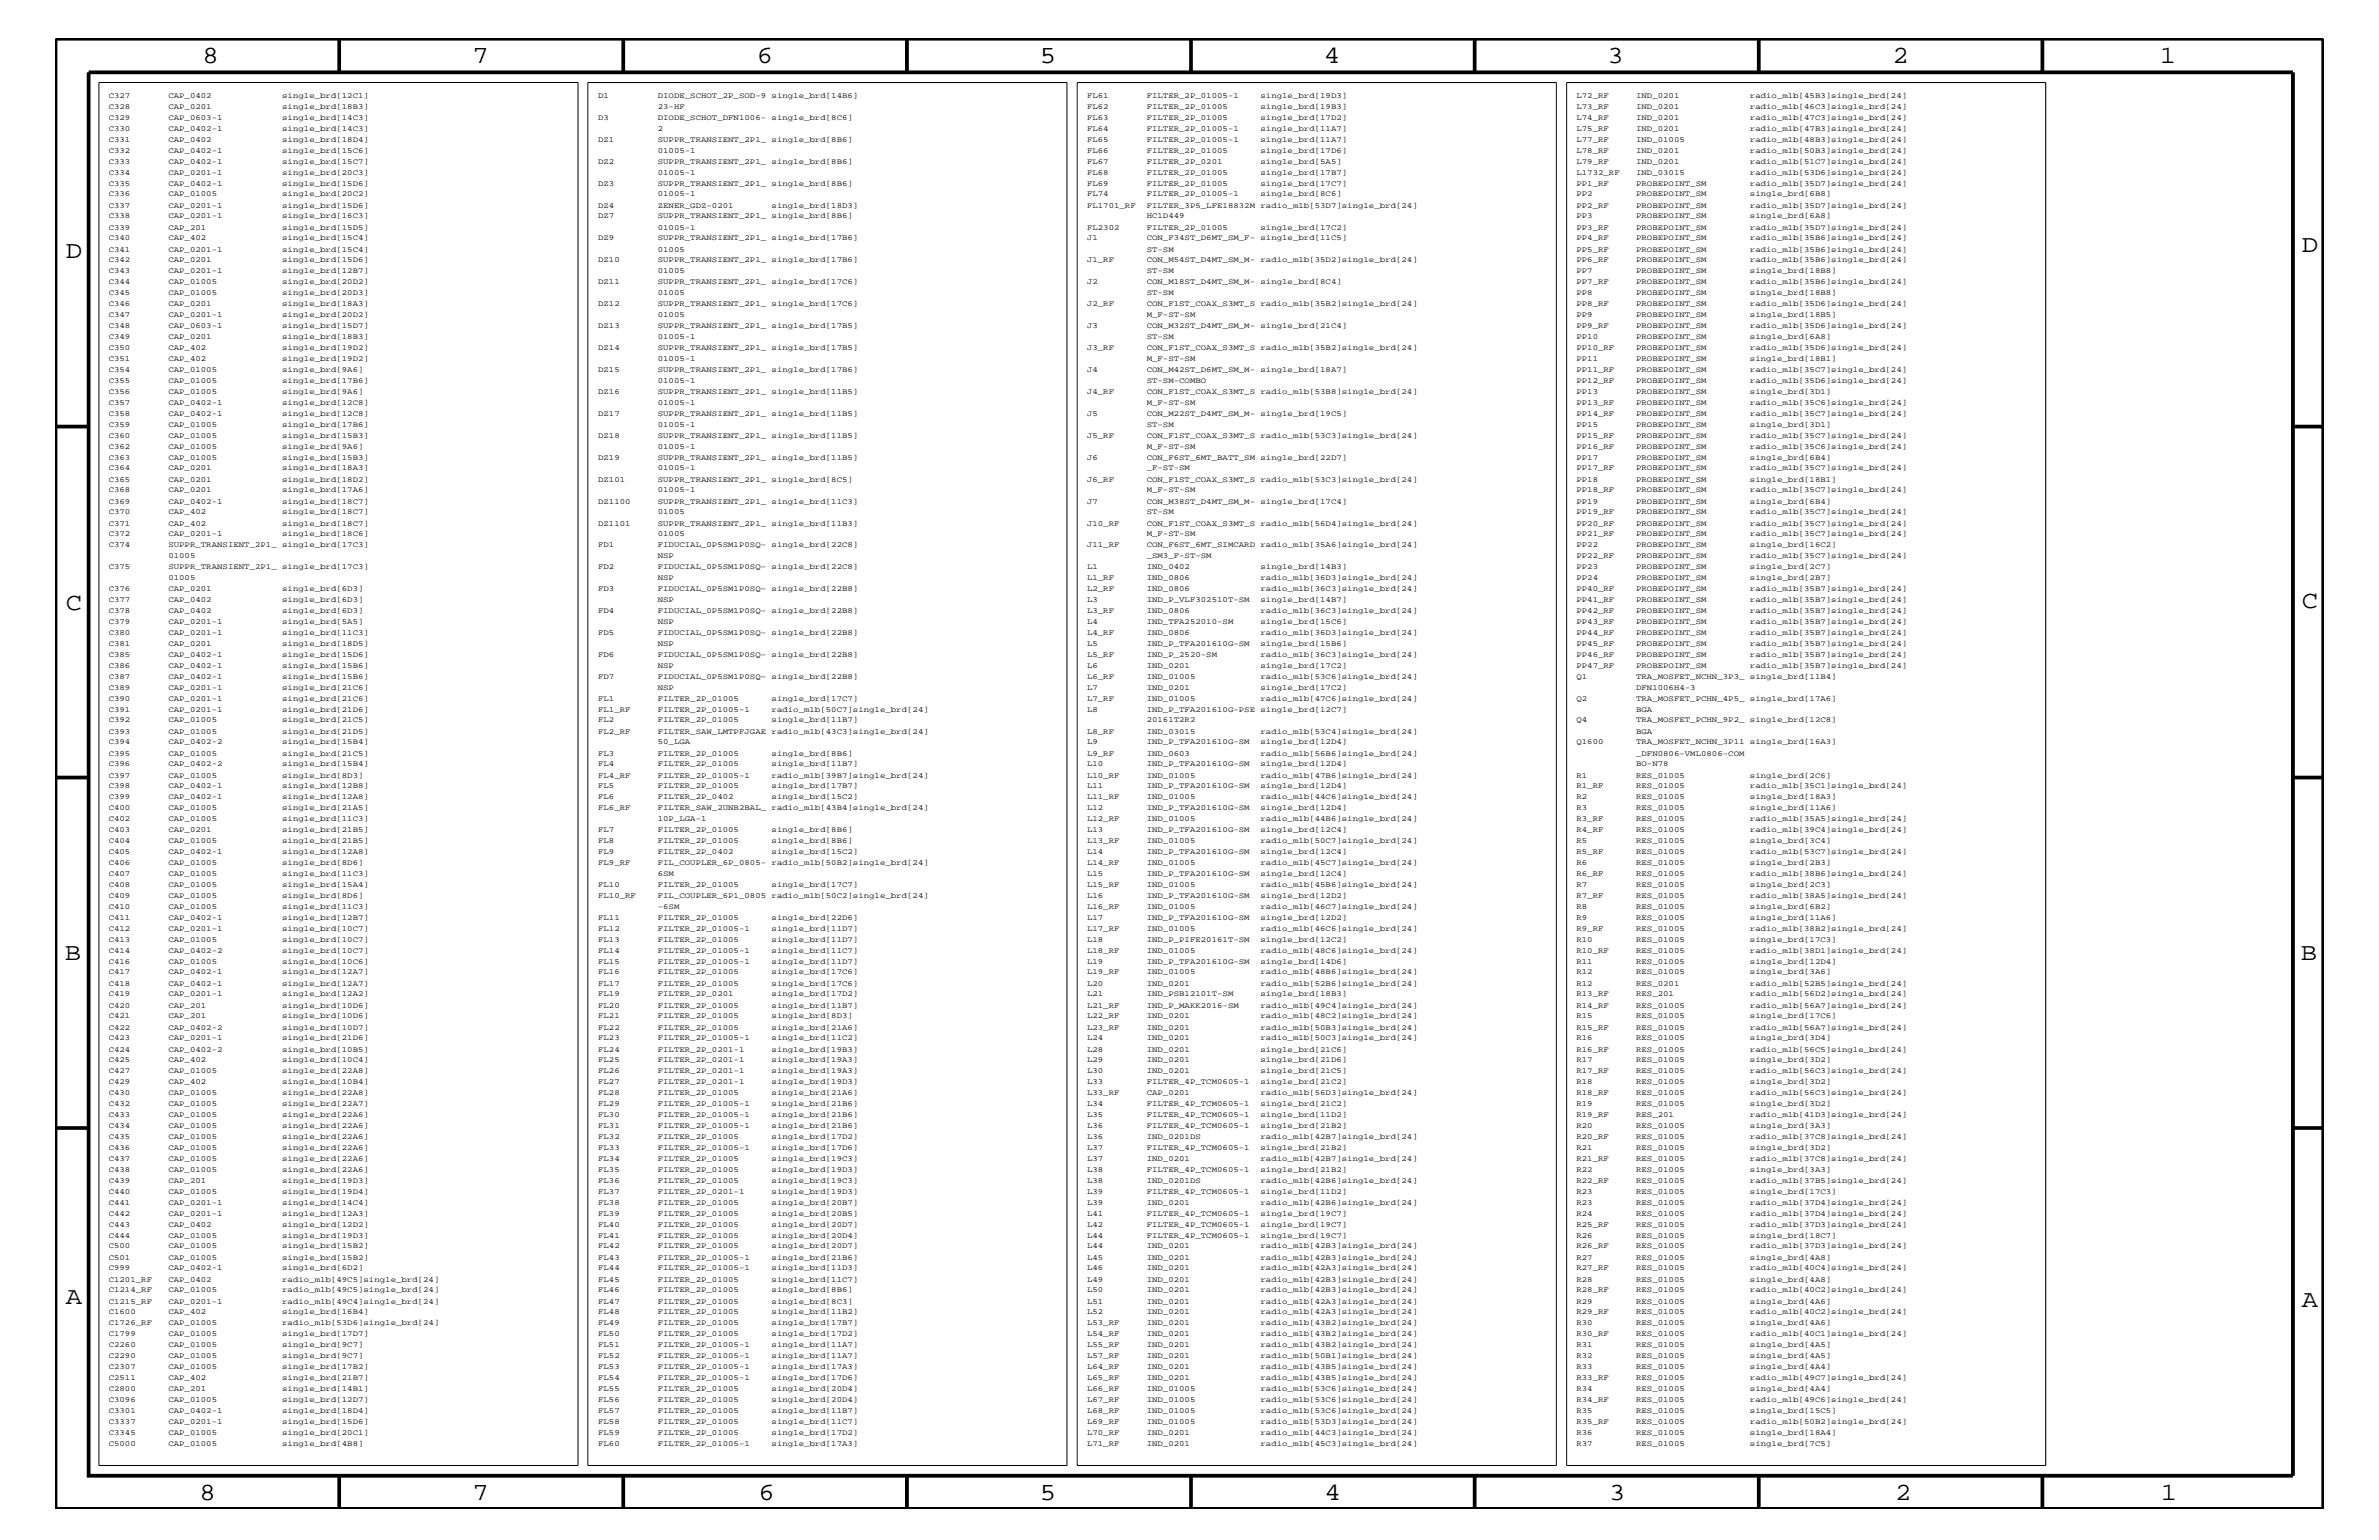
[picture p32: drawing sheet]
<svg xmlns="http://www.w3.org/2000/svg" width="432mm" height="279mm" viewBox="0 0 432 279" stroke-linecap="round" stroke-linejoin="round" font-family="sans-serif">
<defs><g id="words">
<g font-size="4.5">
<text x="36.7" y="11.4">8</text>
<text x="85.8" y="11.4">7</text>
<text x="137.3" y="11.4">6</text>
<text x="188.7" y="11.4">5</text>
<text x="240.3" y="11.4">4</text>
<text x="291.8" y="11.4">3</text>
<text x="343.5" y="11.4">2</text>
<text x="392" y="11.4">1</text>
<text x="11.9" y="46.7">D</text>
<text x="417.8" y="45.6">D</text>
<text x="11.9" y="110.6">C</text>
<text x="417.8" y="110.3">C</text>
<text x="11.8" y="174.3">B</text>
<text x="417.6" y="174.2">B</text>
<text x="11.9" y="236.7">A</text>
<text x="417.8" y="237.1">A</text>
<text x="36.2" y="272.1">8</text>
<text x="85.8" y="272.1">7</text>
<text x="137.7" y="272.1">6</text>
<text x="188.7" y="272.1">5</text>
<text x="240.4" y="272.1">4</text>
<text x="292" y="272.1">3</text>
<text x="344" y="272.1">2</text>
<text x="392.2" y="272.1">1</text>
</g>
<g font-size="1.4">
<text x="19.7" y="17.8">C327</text>
<text x="30.6" y="17.8">CAP_0402</text>
<text x="51.2" y="17.8">single_brd[12C1]</text>
<text x="108.6" y="17.8">D1</text>
<text x="119.4" y="17.8">DIODE_SCHOT_2P_SOD-9 single_brd[14B6]</text>
<text x="197.3" y="17.8">FL61</text>
<text x="208.1" y="17.8">FILTER_2P_01005-1</text>
<text x="228.8" y="17.8">single_brd[19D3]</text>
<text x="286.1" y="17.8">L72_RF</text>
<text x="297" y="17.8">IND_0201</text>
<text x="317.6" y="17.8">radio_mlb[45B3]single_brd[24]</text>
<text x="19.7" y="23.7">C330</text>
<text x="19.7" y="21.8">C329</text>
<text x="19.7" y="19.7">C328</text>
<text x="30.6" y="23.7">CAP_0402-1</text>
<text x="30.6" y="21.8">CAP_0603-1</text>
<text x="30.6" y="19.7">CAP_0201</text>
<text x="51.2" y="23.7">single_brd[14C3]</text>
<text x="51.2" y="21.8">single_brd[14C3]</text>
<text x="51.2" y="19.7">single_brd[18B3]</text>
<text x="108.6" y="21.8">D3</text>
<text x="119.4" y="23.7">2</text>
<text x="119.4" y="21.8">DIODE_SCHOT_DFN1006- single_brd[8C6]</text>
<text x="119.4" y="19.7">23-HF</text>
<text x="197.3" y="23.7">FL64</text>
<text x="197.3" y="21.8">FL63</text>
<text x="197.3" y="19.7">FL62</text>
<text x="208.1" y="23.7">FILTER_2P_01005-1</text>
<text x="208.1" y="21.8">FILTER_2P_01005</text>
<text x="208.1" y="19.7">FILTER_2P_01005</text>
<text x="228.8" y="23.7">single_brd[11A7]</text>
<text x="228.8" y="21.8">single_brd[17D2]</text>
<text x="228.8" y="19.7">single_brd[19B3]</text>
<text x="286.1" y="23.7">L75_RF</text>
<text x="286.1" y="21.8">L74_RF</text>
<text x="286.1" y="19.7">L73_RF</text>
<text x="297" y="23.7">IND_0201</text>
<text x="297" y="21.8">IND_0201</text>
<text x="297" y="19.7">IND_0201</text>
<text x="317.6" y="23.7">radio_mlb[47B3]single_brd[24]</text>
<text x="317.6" y="21.8">radio_mlb[47C3]single_brd[24]</text>
<text x="317.6" y="19.7">radio_mlb[46C3]single_brd[24]</text>
<text x="19.7" y="29.7">C333</text>
<text x="19.7" y="27.7">C332</text>
<text x="19.7" y="25.7">C331</text>
<text x="30.6" y="29.7">CAP_0402-1</text>
<text x="30.6" y="27.7">CAP_0402-1</text>
<text x="30.6" y="25.7">CAP_0402</text>
<text x="51.2" y="29.7">single_brd[15C7]</text>
<text x="51.2" y="27.7">single_brd[15C6]</text>
<text x="51.2" y="25.7">single_brd[18D4]</text>
<text x="108.6" y="29.7">DZ2</text>
<text x="108.6" y="25.7">DZ1</text>
<text x="119.4" y="29.7">SUPPR_TRANSIENT_2P1_ single_brd[8B6]</text>
<text x="119.4" y="27.7">01005-1</text>
<text x="119.4" y="25.7">SUPPR_TRANSIENT_2P1_ single_brd[8B6]</text>
<text x="197.3" y="29.7">FL67</text>
<text x="197.3" y="27.7">FL66</text>
<text x="197.3" y="25.7">FL65</text>
<text x="208.1" y="29.7">FILTER_2P_0201</text>
<text x="208.1" y="27.7">FILTER_2P_01005</text>
<text x="208.1" y="25.7">FILTER_2P_01005-1</text>
<text x="228.8" y="29.7">single_brd[5A5]</text>
<text x="228.8" y="27.7">single_brd[17D6]</text>
<text x="228.8" y="25.7">single_brd[11A7]</text>
<text x="286.1" y="29.7">L79_RF</text>
<text x="286.1" y="27.7">L78_RF</text>
<text x="286.1" y="25.7">L77_RF</text>
<text x="297" y="29.7">IND_0201</text>
<text x="297" y="27.7">IND_0201</text>
<text x="297" y="25.7">IND_01005</text>
<text x="317.6" y="29.7">radio_mlb[51C7]single_brd[24]</text>
<text x="317.6" y="27.7">radio_mlb[50B3]single_brd[24]</text>
<text x="317.6" y="25.7">radio_mlb[48B3]single_brd[24]</text>
<text x="19.7" y="35.6">C336</text>
<text x="19.7" y="33.7">C335</text>
<text x="19.7" y="31.7">C334</text>
<text x="30.6" y="35.6">CAP_01005</text>
<text x="30.6" y="33.7">CAP_0402-1</text>
<text x="30.6" y="31.7">CAP_0201-1</text>
<text x="51.2" y="35.6">single_brd[20C2]</text>
<text x="51.2" y="33.7">single_brd[15D6]</text>
<text x="51.2" y="31.7">single_brd[20C3]</text>
<text x="108.6" y="33.7">DZ3</text>
<text x="119.4" y="35.6">01005-1</text>
<text x="119.4" y="33.7">SUPPR_TRANSIENT_2P1_ single_brd[8B6]</text>
<text x="119.4" y="31.7">01005-1</text>
<text x="197.3" y="35.6">FL74</text>
<text x="197.3" y="33.7">FL69</text>
<text x="197.3" y="31.7">FL68</text>
<text x="208.1" y="35.6">FILTER_2P_01005-1</text>
<text x="208.1" y="33.7">FILTER_2P_01005</text>
<text x="208.1" y="31.7">FILTER_2P_01005</text>
<text x="228.8" y="35.6">single_brd[8C6]</text>
<text x="228.8" y="33.7">single_brd[17C7]</text>
<text x="228.8" y="31.7">single_brd[17B7]</text>
<text x="286.1" y="35.6">PP2</text>
<text x="286.1" y="33.7">PP1_RF</text>
<text x="286.1" y="31.7">L1732_RF</text>
<text x="297" y="35.6">PROBEPOINT_SM</text>
<text x="297" y="33.7">PROBEPOINT_SM</text>
<text x="297" y="31.7">IND_03015</text>
<text x="317.6" y="35.6">single_brd[6B8]</text>
<text x="317.6" y="33.7">radio_mlb[35D7]single_brd[24]</text>
<text x="317.6" y="31.7">radio_mlb[53D6]single_brd[24]</text>
<text x="19.7" y="41.7">C339</text>
<text x="19.7" y="39.6">C338</text>
<text x="19.7" y="37.7">C337</text>
<text x="30.6" y="41.7">CAP_201</text>
<text x="30.6" y="39.6">CAP_0201-1</text>
<text x="30.6" y="37.7">CAP_0201-1</text>
<text x="51.2" y="41.7">single_brd[15D5]</text>
<text x="51.2" y="39.6">single_brd[16C3]</text>
<text x="51.2" y="37.7">single_brd[15D6]</text>
<text x="108.6" y="39.6">DZ7</text>
<text x="108.6" y="37.7">DZ4</text>
<text x="119.4" y="41.7">01005-1</text>
<text x="119.4" y="39.6">SUPPR_TRANSIENT_2P1_ single_brd[8B6]</text>
<text x="119.4" y="37.7">ZENER_GDZ-0201</text>
<text x="140.1" y="37.7">single_brd[18D3]</text>
<text x="197.3" y="41.7">FL2302</text>
<text x="197.3" y="37.7">FL1701_RF</text>
<text x="208.1" y="41.7">FILTER_2P_01005</text>
<text x="208.1" y="39.6">HC1D449</text>
<text x="208.1" y="37.7">FILTER_3P5_LFE18832M radio_mlb[53D7]single_brd[24]</text>
<text x="228.8" y="41.7">single_brd[17C2]</text>
<text x="286.1" y="41.7">PP3_RF</text>
<text x="286.1" y="39.6">PP3</text>
<text x="286.1" y="37.7">PP2_RF</text>
<text x="297" y="41.7">PROBEPOINT_SM</text>
<text x="297" y="39.6">PROBEPOINT_SM</text>
<text x="297" y="37.7">PROBEPOINT_SM</text>
<text x="317.6" y="41.7">radio_mlb[35D7]single_brd[24]</text>
<text x="317.6" y="39.6">single_brd[6A8]</text>
<text x="317.6" y="37.7">radio_mlb[35D7]single_brd[24]</text>
<text x="19.7" y="47.6">C342</text>
<text x="19.7" y="45.6">C341</text>
<text x="19.7" y="43.6">C340</text>
<text x="30.6" y="47.6">CAP_0201</text>
<text x="30.6" y="45.6">CAP_0201-1</text>
<text x="30.6" y="43.6">CAP_402</text>
<text x="51.2" y="47.6">single_brd[15D6]</text>
<text x="51.2" y="45.6">single_brd[15C4]</text>
<text x="51.2" y="43.6">single_brd[15C4]</text>
<text x="108.6" y="47.6">DZ10</text>
<text x="108.6" y="43.6">DZ9</text>
<text x="119.4" y="47.6">SUPPR_TRANSIENT_2P1_ single_brd[17B6]</text>
<text x="119.4" y="45.6">01005</text>
<text x="119.4" y="43.6">SUPPR_TRANSIENT_2P1_ single_brd[17B6]</text>
<text x="197.3" y="47.6">J1_RF</text>
<text x="197.3" y="43.6">J1</text>
<text x="208.1" y="47.6">CON_M54ST_D4MT_SM_M- radio_mlb[35D2]single_brd[24]</text>
<text x="208.1" y="45.6">ST-SM</text>
<text x="208.1" y="43.6">CON_F34ST_D6MT_SM_F- single_brd[11C5]</text>
<text x="286.1" y="47.6">PP6_RF</text>
<text x="286.1" y="45.6">PP5_RF</text>
<text x="286.1" y="43.6">PP4_RF</text>
<text x="297" y="47.6">PROBEPOINT_SM</text>
<text x="297" y="45.6">PROBEPOINT_SM</text>
<text x="297" y="43.6">PROBEPOINT_SM</text>
<text x="317.6" y="47.6">radio_mlb[35B6]single_brd[24]</text>
<text x="317.6" y="45.6">radio_mlb[35B6]single_brd[24]</text>
<text x="317.6" y="43.6">radio_mlb[35B6]single_brd[24]</text>
<text x="19.7" y="53.5">C345</text>
<text x="19.7" y="51.6">C344</text>
<text x="19.7" y="49.5">C343</text>
<text x="30.6" y="53.5">CAP_01005</text>
<text x="30.6" y="51.6">CAP_01005</text>
<text x="30.6" y="49.5">CAP_0201-1</text>
<text x="51.2" y="53.5">single_brd[20D3]</text>
<text x="51.2" y="51.6">single_brd[20D2]</text>
<text x="51.2" y="49.5">single_brd[12B7]</text>
<text x="108.6" y="51.6">DZ11</text>
<text x="119.4" y="53.5">01005</text>
<text x="119.4" y="51.6">SUPPR_TRANSIENT_2P1_ single_brd[17C6]</text>
<text x="119.4" y="49.5">01005</text>
<text x="197.3" y="51.6">J2</text>
<text x="208.1" y="53.5">ST-SM</text>
<text x="208.1" y="51.6">CON_M18ST_D4MT_SM_M- single_brd[8C4]</text>
<text x="208.1" y="49.5">ST-SM</text>
<text x="286.1" y="53.5">PP8</text>
<text x="286.1" y="51.6">PP7_RF</text>
<text x="286.1" y="49.5">PP7</text>
<text x="297" y="53.5">PROBEPOINT_SM</text>
<text x="297" y="51.6">PROBEPOINT_SM</text>
<text x="297" y="49.5">PROBEPOINT_SM</text>
<text x="317.6" y="53.5">single_brd[18B8]</text>
<text x="317.6" y="51.6">radio_mlb[35B6]single_brd[24]</text>
<text x="317.6" y="49.5">single_brd[18B8]</text>
<text x="19.7" y="59.5">C348</text>
<text x="19.7" y="57.5">C347</text>
<text x="19.7" y="55.5">C346</text>
<text x="30.6" y="59.5">CAP_0603-1</text>
<text x="30.6" y="57.5">CAP_0201-1</text>
<text x="30.6" y="55.5">CAP_0201</text>
<text x="51.2" y="59.5">single_brd[15D7]</text>
<text x="51.2" y="57.5">single_brd[20D2]</text>
<text x="51.2" y="55.5">single_brd[18A3]</text>
<text x="108.6" y="59.5">DZ13</text>
<text x="108.6" y="55.5">DZ12</text>
<text x="119.4" y="59.5">SUPPR_TRANSIENT_2P1_ single_brd[17B5]</text>
<text x="119.4" y="57.5">01005</text>
<text x="119.4" y="55.5">SUPPR_TRANSIENT_2P1_ single_brd[17C6]</text>
<text x="197.3" y="59.5">J3</text>
<text x="197.3" y="55.5">J2_RF</text>
<text x="208.1" y="59.5">CON_M32ST_D4MT_SM_M- single_brd[21C4]</text>
<text x="208.1" y="57.5">M_F-ST-SM</text>
<text x="208.1" y="55.5">CON_F1ST_COAX_S3MT_S radio_mlb[35B2]single_brd[24]</text>
<text x="286.1" y="59.5">PP9_RF</text>
<text x="286.1" y="57.5">PP9</text>
<text x="286.1" y="55.5">PP8_RF</text>
<text x="297" y="59.5">PROBEPOINT_SM</text>
<text x="297" y="57.5">PROBEPOINT_SM</text>
<text x="297" y="55.5">PROBEPOINT_SM</text>
<text x="317.6" y="59.5">radio_mlb[35D6]single_brd[24]</text>
<text x="317.6" y="57.5">single_brd[18B5]</text>
<text x="317.6" y="55.5">radio_mlb[35D6]single_brd[24]</text>
<text x="19.7" y="65.5">C351</text>
<text x="19.7" y="63.5">C350</text>
<text x="19.7" y="61.5">C349</text>
<text x="30.6" y="65.5">CAP_402</text>
<text x="30.6" y="63.5">CAP_402</text>
<text x="30.6" y="61.5">CAP_0201</text>
<text x="51.2" y="65.5">single_brd[19D2]</text>
<text x="51.2" y="63.5">single_brd[19D2]</text>
<text x="51.2" y="61.5">single_brd[18B3]</text>
<text x="108.6" y="63.5">DZ14</text>
<text x="119.4" y="65.5">01005-1</text>
<text x="119.4" y="63.5">SUPPR_TRANSIENT_2P1_ single_brd[17B5]</text>
<text x="119.4" y="61.5">01005-1</text>
<text x="197.3" y="63.5">J3_RF</text>
<text x="208.1" y="65.5">M_F-ST-SM</text>
<text x="208.1" y="63.5">CON_F1ST_COAX_S3MT_S radio_mlb[35B2]single_brd[24]</text>
<text x="208.1" y="61.5">ST-SM</text>
<text x="286.1" y="65.5">PP11</text>
<text x="286.1" y="63.5">PP10_RF</text>
<text x="286.1" y="61.5">PP10</text>
<text x="297" y="65.5">PROBEPOINT_SM</text>
<text x="297" y="63.5">PROBEPOINT_SM</text>
<text x="297" y="61.5">PROBEPOINT_SM</text>
<text x="317.6" y="65.5">single_brd[18B1]</text>
<text x="317.6" y="63.5">radio_mlb[35D6]single_brd[24]</text>
<text x="317.6" y="61.5">single_brd[6A8]</text>
<text x="19.7" y="71.5">C356</text>
<text x="19.7" y="69.4">C355</text>
<text x="19.7" y="67.5">C354</text>
<text x="30.6" y="71.5">CAP_01005</text>
<text x="30.6" y="69.4">CAP_01005</text>
<text x="30.6" y="67.5">CAP_01005</text>
<text x="51.2" y="71.5">single_brd[9A6]</text>
<text x="51.2" y="69.4">single_brd[17B6]</text>
<text x="51.2" y="67.5">single_brd[9A6]</text>
<text x="108.6" y="71.5">DZ16</text>
<text x="108.6" y="67.5">DZ15</text>
<text x="119.4" y="71.5">SUPPR_TRANSIENT_2P1_ single_brd[11B5]</text>
<text x="119.4" y="69.4">01005-1</text>
<text x="119.4" y="67.5">SUPPR_TRANSIENT_2P1_ single_brd[17B6]</text>
<text x="197.3" y="71.5">J4_RF</text>
<text x="197.3" y="67.5">J4</text>
<text x="208.1" y="71.5">CON_F1ST_COAX_S3MT_S radio_mlb[53B8]single_brd[24]</text>
<text x="208.1" y="69.4">ST-SM-COMBO</text>
<text x="208.1" y="67.5">CON_M42ST_D6MT_SM_M- single_brd[18A7]</text>
<text x="286.1" y="71.5">PP13</text>
<text x="286.1" y="69.4">PP12_RF</text>
<text x="286.1" y="67.5">PP11_RF</text>
<text x="297" y="71.5">PROBEPOINT_SM</text>
<text x="297" y="69.4">PROBEPOINT_SM</text>
<text x="297" y="67.5">PROBEPOINT_SM</text>
<text x="317.6" y="71.5">single_brd[3D1]</text>
<text x="317.6" y="69.4">radio_mlb[35D6]single_brd[24]</text>
<text x="317.6" y="67.5">radio_mlb[35C7]single_brd[24]</text>
<text x="19.7" y="77.4">C359</text>
<text x="19.7" y="75.4">C358</text>
<text x="19.7" y="73.4">C357</text>
<text x="30.6" y="77.4">CAP_01005</text>
<text x="30.6" y="75.4">CAP_0402-1</text>
<text x="30.6" y="73.4">CAP_0402-1</text>
<text x="51.2" y="77.4">single_brd[17B6]</text>
<text x="51.2" y="75.4">single_brd[12C8]</text>
<text x="51.2" y="73.4">single_brd[12C8]</text>
<text x="108.6" y="75.4">DZ17</text>
<text x="119.4" y="77.4">01005-1</text>
<text x="119.4" y="75.4">SUPPR_TRANSIENT_2P1_ single_brd[11B5]</text>
<text x="119.4" y="73.4">01005-1</text>
<text x="197.3" y="75.4">J5</text>
<text x="208.1" y="77.4">ST-SM</text>
<text x="208.1" y="75.4">CON_M22ST_D4MT_SM_M- single_brd[19C5]</text>
<text x="208.1" y="73.4">M_F-ST-SM</text>
<text x="286.1" y="77.4">PP15</text>
<text x="286.1" y="75.4">PP14_RF</text>
<text x="286.1" y="73.4">PP13_RF</text>
<text x="297" y="77.4">PROBEPOINT_SM</text>
<text x="297" y="75.4">PROBEPOINT_SM</text>
<text x="297" y="73.4">PROBEPOINT_SM</text>
<text x="317.6" y="77.4">single_brd[3D1]</text>
<text x="317.6" y="75.4">radio_mlb[35C7]single_brd[24]</text>
<text x="317.6" y="73.4">radio_mlb[35C6]single_brd[24]</text>
<text x="19.7" y="83.4">C363</text>
<text x="19.7" y="81.4">C362</text>
<text x="19.7" y="79.4">C360</text>
<text x="30.6" y="83.4">CAP_01005</text>
<text x="30.6" y="81.4">CAP_01005</text>
<text x="30.6" y="79.4">CAP_01005</text>
<text x="51.2" y="83.4">single_brd[15B3]</text>
<text x="51.2" y="81.4">single_brd[9A6]</text>
<text x="51.2" y="79.4">single_brd[15B3]</text>
<text x="108.6" y="83.4">DZ19</text>
<text x="108.6" y="79.4">DZ18</text>
<text x="119.4" y="83.4">SUPPR_TRANSIENT_2P1_ single_brd[11B5]</text>
<text x="119.4" y="81.4">01005-1</text>
<text x="119.4" y="79.4">SUPPR_TRANSIENT_2P1_ single_brd[11B5]</text>
<text x="197.3" y="83.4">J6</text>
<text x="197.3" y="79.4">J5_RF</text>
<text x="208.1" y="83.4">CON_F6ST_6MT_BATT_SM single_brd[22D7]</text>
<text x="208.1" y="81.4">M_F-ST-SM</text>
<text x="208.1" y="79.4">CON_F1ST_COAX_S3MT_S radio_mlb[53C3]single_brd[24]</text>
<text x="286.1" y="83.4">PP17</text>
<text x="286.1" y="81.4">PP16_RF</text>
<text x="286.1" y="79.4">PP15_RF</text>
<text x="297" y="83.4">PROBEPOINT_SM</text>
<text x="297" y="81.4">PROBEPOINT_SM</text>
<text x="297" y="79.4">PROBEPOINT_SM</text>
<text x="317.6" y="83.4">single_brd[6B4]</text>
<text x="317.6" y="81.4">radio_mlb[35C6]single_brd[24]</text>
<text x="317.6" y="79.4">radio_mlb[35C7]single_brd[24]</text>
<text x="19.7" y="89.3">C368</text>
<text x="19.7" y="87.4">C365</text>
<text x="19.7" y="85.4">C364</text>
<text x="30.6" y="89.3">CAP_0201</text>
<text x="30.6" y="87.4">CAP_0201</text>
<text x="30.6" y="85.4">CAP_0201</text>
<text x="51.2" y="89.3">single_brd[17A6]</text>
<text x="51.2" y="87.4">single_brd[18D2]</text>
<text x="51.2" y="85.4">single_brd[18A3]</text>
<text x="108.6" y="87.4">DZ101</text>
<text x="119.4" y="89.3">01005-1</text>
<text x="119.4" y="87.4">SUPPR_TRANSIENT_2P1_ single_brd[8C5]</text>
<text x="119.4" y="85.4">01005-1</text>
<text x="197.3" y="87.4">J6_RF</text>
<text x="208.1" y="89.3">M_F-ST-SM</text>
<text x="208.1" y="87.4">CON_F1ST_COAX_S3MT_S radio_mlb[53C3]single_brd[24]</text>
<text x="208.1" y="85.4">_F-ST-SM</text>
<text x="286.1" y="89.3">PP18_RF</text>
<text x="286.1" y="87.4">PP18</text>
<text x="286.1" y="85.4">PP17_RF</text>
<text x="297" y="89.3">PROBEPOINT_SM</text>
<text x="297" y="87.4">PROBEPOINT_SM</text>
<text x="297" y="85.4">PROBEPOINT_SM</text>
<text x="317.6" y="89.3">radio_mlb[35C7]single_brd[24]</text>
<text x="317.6" y="87.4">single_brd[18B1]</text>
<text x="317.6" y="85.4">radio_mlb[35C7]single_brd[24]</text>
<text x="19.7" y="95.3">C371</text>
<text x="19.7" y="93.3">C370</text>
<text x="19.7" y="91.4">C369</text>
<text x="30.6" y="95.3">CAP_402</text>
<text x="30.6" y="93.3">CAP_402</text>
<text x="30.6" y="91.4">CAP_0402-1</text>
<text x="51.2" y="95.3">single_brd[18C7]</text>
<text x="51.2" y="93.3">single_brd[18C7]</text>
<text x="51.2" y="91.4">single_brd[18C7]</text>
<text x="108.6" y="95.3">DZ1101</text>
<text x="108.6" y="91.4">DZ1100</text>
<text x="119.4" y="95.3">SUPPR_TRANSIENT_2P1_ single_brd[11B3]</text>
<text x="119.4" y="93.3">01005</text>
<text x="119.4" y="91.4">SUPPR_TRANSIENT_2P1_ single_brd[11C3]</text>
<text x="197.3" y="95.3">J10_RF</text>
<text x="197.3" y="91.4">J7</text>
<text x="208.1" y="95.3">CON_F1ST_COAX_S3MT_S radio_mlb[56D4]single_brd[24]</text>
<text x="208.1" y="93.3">ST-SM</text>
<text x="208.1" y="91.4">CON_M38ST_D4MT_SM_M- single_brd[17C4]</text>
<text x="286.1" y="95.3">PP20_RF</text>
<text x="286.1" y="93.3">PP19_RF</text>
<text x="286.1" y="91.4">PP19</text>
<text x="297" y="95.3">PROBEPOINT_SM</text>
<text x="297" y="93.3">PROBEPOINT_SM</text>
<text x="297" y="91.4">PROBEPOINT_SM</text>
<text x="317.6" y="95.3">radio_mlb[35C7]single_brd[24]</text>
<text x="317.6" y="93.3">radio_mlb[35C7]single_brd[24]</text>
<text x="317.6" y="91.4">single_brd[6B4]</text>
<text x="19.7" y="99.3">C374</text>
<text x="19.7" y="97.3">C372</text>
<text x="30.6" y="101.3">01005</text>
<text x="30.6" y="99.3">SUPPR_TRANSIENT_2P1_ single_brd[17C3]</text>
<text x="30.6" y="97.3">CAP_0201-1</text>
<text x="51.2" y="97.3">single_brd[18C6]</text>
<text x="108.6" y="99.3">FD1</text>
<text x="119.4" y="101.3">NSP</text>
<text x="119.4" y="99.3">FIDUCIAL_0P5SM1P0SQ- single_brd[22C8]</text>
<text x="119.4" y="97.3">01005</text>
<text x="197.3" y="99.3">J11_RF</text>
<text x="208.1" y="101.3">_SM3_F-ST-SM</text>
<text x="208.1" y="99.3">CON_F6ST_6MT_SIMCARD radio_mlb[35A6]single_brd[24]</text>
<text x="208.1" y="97.3">M_F-ST-SM</text>
<text x="286.1" y="101.3">PP22_RF</text>
<text x="286.1" y="99.3">PP22</text>
<text x="286.1" y="97.3">PP21_RF</text>
<text x="297" y="101.3">PROBEPOINT_SM</text>
<text x="297" y="99.3">PROBEPOINT_SM</text>
<text x="297" y="97.3">PROBEPOINT_SM</text>
<text x="317.6" y="101.3">radio_mlb[35C7]single_brd[24]</text>
<text x="317.6" y="99.3">single_brd[16C2]</text>
<text x="317.6" y="97.3">radio_mlb[35C7]single_brd[24]</text>
<text x="19.7" y="107.2">C376</text>
<text x="19.7" y="103.3">C375</text>
<text x="30.6" y="107.2">CAP_0201</text>
<text x="30.6" y="105.3">01005</text>
<text x="30.6" y="103.3">SUPPR_TRANSIENT_2P1_ single_brd[17C3]</text>
<text x="51.2" y="107.2">single_brd[6D3]</text>
<text x="108.6" y="107.2">FD3</text>
<text x="108.6" y="103.3">FD2</text>
<text x="119.4" y="107.2">FIDUCIAL_0P5SM1P0SQ- single_brd[22B8]</text>
<text x="119.4" y="105.3">NSP</text>
<text x="119.4" y="103.3">FIDUCIAL_0P5SM1P0SQ- single_brd[22C8]</text>
<text x="197.3" y="107.2">L2_RF</text>
<text x="197.3" y="105.3">L1_RF</text>
<text x="197.3" y="103.3">L1</text>
<text x="208.1" y="107.2">IND_0806</text>
<text x="208.1" y="105.3">IND_0806</text>
<text x="208.1" y="103.3">IND_0402</text>
<text x="228.8" y="107.2">radio_mlb[36C3]single_brd[24]</text>
<text x="228.8" y="105.3">radio_mlb[36D3]single_brd[24]</text>
<text x="228.8" y="103.3">single_brd[14B3]</text>
<text x="286.1" y="107.2">PP40_RF</text>
<text x="286.1" y="105.3">PP24</text>
<text x="286.1" y="103.3">PP23</text>
<text x="297" y="107.2">PROBEPOINT_SM</text>
<text x="297" y="105.3">PROBEPOINT_SM</text>
<text x="297" y="103.3">PROBEPOINT_SM</text>
<text x="317.6" y="107.2">radio_mlb[35B7]single_brd[24]</text>
<text x="317.6" y="105.3">single_brd[2B7]</text>
<text x="317.6" y="103.3">single_brd[2C7]</text>
<text x="19.7" y="113.2">C379</text>
<text x="19.7" y="111.2">C378</text>
<text x="19.7" y="109.2">C377</text>
<text x="30.6" y="113.2">CAP_0201-1</text>
<text x="30.6" y="111.2">CAP_0402</text>
<text x="30.6" y="109.2">CAP_0402</text>
<text x="51.2" y="113.2">single_brd[5A5]</text>
<text x="51.2" y="111.2">single_brd[6D3]</text>
<text x="51.2" y="109.2">single_brd[6D3]</text>
<text x="108.6" y="111.2">FD4</text>
<text x="119.4" y="113.2">NSP</text>
<text x="119.4" y="111.2">FIDUCIAL_0P5SM1P0SQ- single_brd[22B8]</text>
<text x="119.4" y="109.2">NSP</text>
<text x="197.3" y="113.2">L4</text>
<text x="197.3" y="111.2">L3_RF</text>
<text x="197.3" y="109.2">L3</text>
<text x="208.1" y="113.2">IND_TFA252010-SM</text>
<text x="208.1" y="111.2">IND_0806</text>
<text x="208.1" y="109.2">IND_P_VLF302510T-SM</text>
<text x="228.8" y="113.2">single_brd[15C6]</text>
<text x="228.8" y="111.2">radio_mlb[36C3]single_brd[24]</text>
<text x="228.8" y="109.2">single_brd[14B7]</text>
<text x="286.1" y="113.2">PP43_RF</text>
<text x="286.1" y="111.2">PP42_RF</text>
<text x="286.1" y="109.2">PP41_RF</text>
<text x="297" y="113.2">PROBEPOINT_SM</text>
<text x="297" y="111.2">PROBEPOINT_SM</text>
<text x="297" y="109.2">PROBEPOINT_SM</text>
<text x="317.6" y="113.2">radio_mlb[35B7]single_brd[24]</text>
<text x="317.6" y="111.2">radio_mlb[35B7]single_brd[24]</text>
<text x="317.6" y="109.2">radio_mlb[35B7]single_brd[24]</text>
<text x="19.7" y="119.1">C385</text>
<text x="19.7" y="117.2">C381</text>
<text x="19.7" y="115.2">C380</text>
<text x="30.6" y="119.1">CAP_0402-1</text>
<text x="30.6" y="117.2">CAP_0201</text>
<text x="30.6" y="115.2">CAP_0201-1</text>
<text x="51.2" y="119.1">single_brd[15D6]</text>
<text x="51.2" y="117.2">single_brd[18D5]</text>
<text x="51.2" y="115.2">single_brd[11C3]</text>
<text x="108.6" y="119.1">FD6</text>
<text x="108.6" y="115.2">FD5</text>
<text x="119.4" y="119.1">FIDUCIAL_0P5SM1P0SQ- single_brd[22B8]</text>
<text x="119.4" y="117.2">NSP</text>
<text x="119.4" y="115.2">FIDUCIAL_0P5SM1P0SQ- single_brd[22B8]</text>
<text x="197.3" y="119.1">L5_RF</text>
<text x="197.3" y="117.2">L5</text>
<text x="197.3" y="115.2">L4_RF</text>
<text x="208.1" y="119.1">IND_P_2520-SM</text>
<text x="208.1" y="117.2">IND_P_TFA201610G-SM</text>
<text x="208.1" y="115.2">IND_0806</text>
<text x="228.8" y="119.1">radio_mlb[36C3]single_brd[24]</text>
<text x="228.8" y="117.2">single_brd[15B6]</text>
<text x="228.8" y="115.2">radio_mlb[36D3]single_brd[24]</text>
<text x="286.1" y="119.1">PP46_RF</text>
<text x="286.1" y="117.2">PP45_RF</text>
<text x="286.1" y="115.2">PP44_RF</text>
<text x="297" y="119.1">PROBEPOINT_SM</text>
<text x="297" y="117.2">PROBEPOINT_SM</text>
<text x="297" y="115.2">PROBEPOINT_SM</text>
<text x="317.6" y="119.1">radio_mlb[35B7]single_brd[24]</text>
<text x="317.6" y="117.2">radio_mlb[35B7]single_brd[24]</text>
<text x="317.6" y="115.2">radio_mlb[35B7]single_brd[24]</text>
<text x="19.7" y="125.1">C389</text>
<text x="19.7" y="123.1">C387</text>
<text x="19.7" y="121.2">C386</text>
<text x="30.6" y="125.1">CAP_0201-1</text>
<text x="30.6" y="123.1">CAP_0402-1</text>
<text x="30.6" y="121.2">CAP_0402-1</text>
<text x="51.2" y="125.1">single_brd[21C6]</text>
<text x="51.2" y="123.1">single_brd[15B6]</text>
<text x="51.2" y="121.2">single_brd[15B6]</text>
<text x="108.6" y="123.1">FD7</text>
<text x="119.4" y="125.1">NSP</text>
<text x="119.4" y="123.1">FIDUCIAL_0P5SM1P0SQ- single_brd[22B8]</text>
<text x="119.4" y="121.2">NSP</text>
<text x="197.3" y="125.1">L7</text>
<text x="197.3" y="123.1">L6_RF</text>
<text x="197.3" y="121.2">L6</text>
<text x="208.1" y="125.1">IND_0201</text>
<text x="208.1" y="123.1">IND_01005</text>
<text x="208.1" y="121.2">IND_0201</text>
<text x="228.8" y="125.1">single_brd[17C2]</text>
<text x="228.8" y="123.1">radio_mlb[53C6]single_brd[24]</text>
<text x="228.8" y="121.2">single_brd[17C2]</text>
<text x="286.1" y="123.1">Q1</text>
<text x="286.1" y="121.2">PP47_RF</text>
<text x="297" y="125.1">DFN1006H4-3</text>
<text x="297" y="123.1">TRA_MOSFET_NCHN_3P3_ single_brd[11B4]</text>
<text x="297" y="121.2">PROBEPOINT_SM</text>
<text x="317.6" y="121.2">radio_mlb[35B7]single_brd[24]</text>
<text x="19.7" y="131.1">C392</text>
<text x="19.7" y="129.1">C391</text>
<text x="19.7" y="127.1">C390</text>
<text x="30.6" y="131.1">CAP_01005</text>
<text x="30.6" y="129.1">CAP_0201-1</text>
<text x="30.6" y="127.1">CAP_0201-1</text>
<text x="51.2" y="131.1">single_brd[21C5]</text>
<text x="51.2" y="129.1">single_brd[21D6]</text>
<text x="51.2" y="127.1">single_brd[21C6]</text>
<text x="108.6" y="131.1">FL2</text>
<text x="108.6" y="129.1">FL1_RF</text>
<text x="108.6" y="127.1">FL1</text>
<text x="119.4" y="131.1">FILTER_2P_01005</text>
<text x="119.4" y="129.1">FILTER_2P_01005-1</text>
<text x="119.4" y="127.1">FILTER_2P_01005</text>
<text x="140.1" y="131.1">single_brd[11B7]</text>
<text x="140.1" y="129.1">radio_mlb[50C7]single_brd[24]</text>
<text x="140.1" y="127.1">single_brd[17C7]</text>
<text x="197.3" y="129.1">L8</text>
<text x="197.3" y="127.1">L7_RF</text>
<text x="208.1" y="131.1">20161T2R2</text>
<text x="208.1" y="129.1">IND_P_TFA201610G-PSE single_brd[12C7]</text>
<text x="208.1" y="127.1">IND_01005</text>
<text x="228.8" y="127.1">radio_mlb[47C6]single_brd[24]</text>
<text x="286.1" y="131.1">Q4</text>
<text x="286.1" y="127.1">Q2</text>
<text x="297" y="131.1">TRA_MOSFET_PCHN_9P2_ single_brd[12C8]</text>
<text x="297" y="129.1">BGA</text>
<text x="297" y="127.1">TRA_MOSFET_PCHN_4P5_ single_brd[17A6]</text>
<text x="19.7" y="137.1">C395</text>
<text x="19.7" y="135.1">C394</text>
<text x="19.7" y="133.1">C393</text>
<text x="30.6" y="137.1">CAP_01005</text>
<text x="30.6" y="135.1">CAP_0402-2</text>
<text x="30.6" y="133.1">CAP_01005</text>
<text x="51.2" y="137.1">single_brd[21C5]</text>
<text x="51.2" y="135.1">single_brd[15B4]</text>
<text x="51.2" y="133.1">single_brd[21D5]</text>
<text x="108.6" y="137.1">FL3</text>
<text x="108.6" y="133.1">FL2_RF</text>
<text x="119.4" y="137.1">FILTER_2P_01005</text>
<text x="119.4" y="135.1">50_LGA</text>
<text x="119.4" y="133.1">FILTER_SAW_LMTPFJGAE radio_mlb[43C3]single_brd[24]</text>
<text x="140.1" y="137.1">single_brd[8B6]</text>
<text x="197.3" y="137.1">L9_RF</text>
<text x="197.3" y="135.1">L9</text>
<text x="197.3" y="133.1">L8_RF</text>
<text x="208.1" y="137.1">IND_0603</text>
<text x="208.1" y="135.1">IND_P_TFA201610G-SM</text>
<text x="208.1" y="133.1">IND_03015</text>
<text x="228.8" y="137.1">radio_mlb[56B6]single_brd[24]</text>
<text x="228.8" y="135.1">single_brd[12D4]</text>
<text x="228.8" y="133.1">radio_mlb[53C4]single_brd[24]</text>
<text x="286.1" y="135.1">Q1600</text>
<text x="297" y="137.1">_DFN0806-VML0806-COM</text>
<text x="297" y="135.1">TRA_MOSFET_NCHN_3P11 single_brd[16A3]</text>
<text x="297" y="133.1">BGA</text>
<text x="19.7" y="143">C398</text>
<text x="19.7" y="141.1">C397</text>
<text x="19.7" y="139">C396</text>
<text x="30.6" y="143">CAP_0402-1</text>
<text x="30.6" y="141.1">CAP_01005</text>
<text x="30.6" y="139">CAP_0402-2</text>
<text x="51.2" y="143">single_brd[12B8]</text>
<text x="51.2" y="141.1">single_brd[8D3]</text>
<text x="51.2" y="139">single_brd[15B4]</text>
<text x="108.6" y="143">FL5</text>
<text x="108.6" y="141.1">FL4_RF</text>
<text x="108.6" y="139">FL4</text>
<text x="119.4" y="143">FILTER_2P_01005</text>
<text x="119.4" y="141.1">FILTER_2P_01005-1</text>
<text x="119.4" y="139">FILTER_2P_01005</text>
<text x="140.1" y="143">single_brd[17B7]</text>
<text x="140.1" y="141.1">radio_mlb[39B7]single_brd[24]</text>
<text x="140.1" y="139">single_brd[11B7]</text>
<text x="197.3" y="143">L11</text>
<text x="197.3" y="141.1">L10_RF</text>
<text x="197.3" y="139">L10</text>
<text x="208.1" y="143">IND_P_TFA201610G-SM</text>
<text x="208.1" y="141.1">IND_01005</text>
<text x="208.1" y="139">IND_P_TFA201610G-SM</text>
<text x="228.8" y="143">single_brd[12D4]</text>
<text x="228.8" y="141.1">radio_mlb[47B6]single_brd[24]</text>
<text x="228.8" y="139">single_brd[12D4]</text>
<text x="286.1" y="143">R1_RF</text>
<text x="286.1" y="141.1">R1</text>
<text x="297" y="143">RES_01005</text>
<text x="297" y="141.1">RES_01005</text>
<text x="297" y="139">BO-N78</text>
<text x="317.6" y="143">radio_mlb[35C1]single_brd[24]</text>
<text x="317.6" y="141.1">single_brd[2C6]</text>
<text x="19.7" y="149">C402</text>
<text x="19.7" y="147">C400</text>
<text x="19.7" y="145">C399</text>
<text x="30.6" y="149">CAP_01005</text>
<text x="30.6" y="147">CAP_01005</text>
<text x="30.6" y="145">CAP_0402-1</text>
<text x="51.2" y="149">single_brd[11C3]</text>
<text x="51.2" y="147">single_brd[21A5]</text>
<text x="51.2" y="145">single_brd[12A8]</text>
<text x="108.6" y="147">FL6_RF</text>
<text x="108.6" y="145">FL6</text>
<text x="119.4" y="149">10P_LGA-1</text>
<text x="119.4" y="147">FILTER_SAW_2UNB2BAL_ radio_mlb[43B4]single_brd[24]</text>
<text x="119.4" y="145">FILTER_2P_0402</text>
<text x="140.1" y="145">single_brd[15C2]</text>
<text x="197.3" y="149">L12_RF</text>
<text x="197.3" y="147">L12</text>
<text x="197.3" y="145">L11_RF</text>
<text x="208.1" y="149">IND_01005</text>
<text x="208.1" y="147">IND_P_TFA201610G-SM</text>
<text x="208.1" y="145">IND_01005</text>
<text x="228.8" y="149">radio_mlb[44B6]single_brd[24]</text>
<text x="228.8" y="147">single_brd[12D4]</text>
<text x="228.8" y="145">radio_mlb[44C6]single_brd[24]</text>
<text x="286.1" y="149">R3_RF</text>
<text x="286.1" y="147">R3</text>
<text x="286.1" y="145">R2</text>
<text x="297" y="149">RES_01005</text>
<text x="297" y="147">RES_01005</text>
<text x="297" y="145">RES_01005</text>
<text x="317.6" y="149">radio_mlb[35A5]single_brd[24]</text>
<text x="317.6" y="147">single_brd[11A6]</text>
<text x="317.6" y="145">single_brd[18A3]</text>
<text x="19.7" y="155">C405</text>
<text x="19.7" y="153">C404</text>
<text x="19.7" y="151">C403</text>
<text x="30.6" y="155">CAP_0402-1</text>
<text x="30.6" y="153">CAP_01005</text>
<text x="30.6" y="151">CAP_0201</text>
<text x="51.2" y="155">single_brd[12A8]</text>
<text x="51.2" y="153">single_brd[21B5]</text>
<text x="51.2" y="151">single_brd[21B5]</text>
<text x="108.6" y="155">FL9</text>
<text x="108.6" y="153">FL8</text>
<text x="108.6" y="151">FL7</text>
<text x="119.4" y="155">FILTER_2P_0402</text>
<text x="119.4" y="153">FILTER_2P_01005</text>
<text x="119.4" y="151">FILTER_2P_01005</text>
<text x="140.1" y="155">single_brd[15C2]</text>
<text x="140.1" y="153">single_brd[8B6]</text>
<text x="140.1" y="151">single_brd[8B6]</text>
<text x="197.3" y="155">L14</text>
<text x="197.3" y="153">L13_RF</text>
<text x="197.3" y="151">L13</text>
<text x="208.1" y="155">IND_P_TFA201610G-SM</text>
<text x="208.1" y="153">IND_01005</text>
<text x="208.1" y="151">IND_P_TFA201610G-SM</text>
<text x="228.8" y="155">single_brd[12C4]</text>
<text x="228.8" y="153">radio_mlb[50C7]single_brd[24]</text>
<text x="228.8" y="151">single_brd[12C4]</text>
<text x="286.1" y="155">R5_RF</text>
<text x="286.1" y="153">R5</text>
<text x="286.1" y="151">R4_RF</text>
<text x="297" y="155">RES_01005</text>
<text x="297" y="153">RES_01005</text>
<text x="297" y="151">RES_01005</text>
<text x="317.6" y="155">radio_mlb[53C7]single_brd[24]</text>
<text x="317.6" y="153">single_brd[3C4]</text>
<text x="317.6" y="151">radio_mlb[39C4]single_brd[24]</text>
<text x="19.7" y="160.9">C408</text>
<text x="19.7" y="158.9">C407</text>
<text x="19.7" y="157">C406</text>
<text x="30.6" y="160.9">CAP_01005</text>
<text x="30.6" y="158.9">CAP_01005</text>
<text x="30.6" y="157">CAP_01005</text>
<text x="51.2" y="160.9">single_brd[15A4]</text>
<text x="51.2" y="158.9">single_brd[11C3]</text>
<text x="51.2" y="157">single_brd[8D6]</text>
<text x="108.6" y="160.9">FL10</text>
<text x="108.6" y="157">FL9_RF</text>
<text x="119.4" y="160.9">FILTER_2P_01005</text>
<text x="119.4" y="158.9">6SM</text>
<text x="119.4" y="157">FIL_COUPLER_6P_0805- radio_mlb[50B2]single_brd[24]</text>
<text x="140.1" y="160.9">single_brd[17C7]</text>
<text x="197.3" y="160.9">L15_RF</text>
<text x="197.3" y="158.9">L15</text>
<text x="197.3" y="157">L14_RF</text>
<text x="208.1" y="160.9">IND_01005</text>
<text x="208.1" y="158.9">IND_P_TFA201610G-SM</text>
<text x="208.1" y="157">IND_01005</text>
<text x="228.8" y="160.9">radio_mlb[45B6]single_brd[24]</text>
<text x="228.8" y="158.9">single_brd[12C4]</text>
<text x="228.8" y="157">radio_mlb[45C7]single_brd[24]</text>
<text x="286.1" y="160.9">R7</text>
<text x="286.1" y="158.9">R6_RF</text>
<text x="286.1" y="157">R6</text>
<text x="297" y="160.9">RES_01005</text>
<text x="297" y="158.9">RES_01005</text>
<text x="297" y="157">RES_01005</text>
<text x="317.6" y="160.9">single_brd[2C3]</text>
<text x="317.6" y="158.9">radio_mlb[38B6]single_brd[24]</text>
<text x="317.6" y="157">single_brd[2B3]</text>
<text x="19.7" y="166.9">C411</text>
<text x="19.7" y="164.9">C410</text>
<text x="19.7" y="162.9">C409</text>
<text x="30.6" y="166.9">CAP_0402-1</text>
<text x="30.6" y="164.9">CAP_01005</text>
<text x="30.6" y="162.9">CAP_01005</text>
<text x="51.2" y="166.9">single_brd[12B7]</text>
<text x="51.2" y="164.9">single_brd[11C3]</text>
<text x="51.2" y="162.9">single_brd[8D6]</text>
<text x="108.6" y="166.9">FL11</text>
<text x="108.6" y="162.9">FL10_RF</text>
<text x="119.4" y="166.9">FILTER_2P_01005</text>
<text x="119.4" y="164.9">-6SM</text>
<text x="119.4" y="162.9">FIL_COUPLER_6P1_0805 radio_mlb[50C2]single_brd[24]</text>
<text x="140.1" y="166.9">single_brd[22D6]</text>
<text x="197.3" y="166.9">L17</text>
<text x="197.3" y="164.9">L16_RF</text>
<text x="197.3" y="162.9">L16</text>
<text x="208.1" y="166.9">IND_P_TFA201610G-SM</text>
<text x="208.1" y="164.9">IND_01005</text>
<text x="208.1" y="162.9">IND_P_TFA201610G-SM</text>
<text x="228.8" y="166.9">single_brd[12D2]</text>
<text x="228.8" y="164.9">radio_mlb[46C7]single_brd[24]</text>
<text x="228.8" y="162.9">single_brd[12D2]</text>
<text x="286.1" y="166.9">R9</text>
<text x="286.1" y="164.9">R8</text>
<text x="286.1" y="162.9">R7_RF</text>
<text x="297" y="166.9">RES_01005</text>
<text x="297" y="164.9">RES_01005</text>
<text x="297" y="162.9">RES_01005</text>
<text x="317.6" y="166.9">single_brd[11A6]</text>
<text x="317.6" y="164.9">single_brd[6B2]</text>
<text x="317.6" y="162.9">radio_mlb[38A5]single_brd[24]</text>
<text x="19.7" y="172.8">C414</text>
<text x="19.7" y="170.9">C413</text>
<text x="19.7" y="168.8">C412</text>
<text x="30.6" y="172.8">CAP_0402-2</text>
<text x="30.6" y="170.9">CAP_01005</text>
<text x="30.6" y="168.8">CAP_0201-1</text>
<text x="51.2" y="172.8">single_brd[10C7]</text>
<text x="51.2" y="170.9">single_brd[10C7]</text>
<text x="51.2" y="168.8">single_brd[10C7]</text>
<text x="108.6" y="172.8">FL14</text>
<text x="108.6" y="170.9">FL13</text>
<text x="108.6" y="168.8">FL12</text>
<text x="119.4" y="172.8">FILTER_2P_01005-1</text>
<text x="119.4" y="170.9">FILTER_2P_01005</text>
<text x="119.4" y="168.8">FILTER_2P_01005-1</text>
<text x="140.1" y="172.8">single_brd[11C7]</text>
<text x="140.1" y="170.9">single_brd[11D7]</text>
<text x="140.1" y="168.8">single_brd[11D7]</text>
<text x="197.3" y="172.8">L18_RF</text>
<text x="197.3" y="170.9">L18</text>
<text x="197.3" y="168.8">L17_RF</text>
<text x="208.1" y="172.8">IND_01005</text>
<text x="208.1" y="170.9">IND_P_PIFE20161T-SM</text>
<text x="208.1" y="168.8">IND_01005</text>
<text x="228.8" y="172.8">radio_mlb[48C6]single_brd[24]</text>
<text x="228.8" y="170.9">single_brd[12C2]</text>
<text x="228.8" y="168.8">radio_mlb[46C6]single_brd[24]</text>
<text x="286.1" y="172.8">R10_RF</text>
<text x="286.1" y="170.9">R10</text>
<text x="286.1" y="168.8">R9_RF</text>
<text x="297" y="172.8">RES_01005</text>
<text x="297" y="170.9">RES_01005</text>
<text x="297" y="168.8">RES_01005</text>
<text x="317.6" y="172.8">radio_mlb[38D1]single_brd[24]</text>
<text x="317.6" y="170.9">single_brd[17C3]</text>
<text x="317.6" y="168.8">radio_mlb[38B2]single_brd[24]</text>
<text x="19.7" y="178.8">C418</text>
<text x="19.7" y="176.8">C417</text>
<text x="19.7" y="174.9">C416</text>
<text x="30.6" y="178.8">CAP_0402-1</text>
<text x="30.6" y="176.8">CAP_0402-1</text>
<text x="30.6" y="174.9">CAP_01005</text>
<text x="51.2" y="178.8">single_brd[12A7]</text>
<text x="51.2" y="176.8">single_brd[12A7]</text>
<text x="51.2" y="174.9">single_brd[10C6]</text>
<text x="108.6" y="178.8">FL17</text>
<text x="108.6" y="176.8">FL16</text>
<text x="108.6" y="174.9">FL15</text>
<text x="119.4" y="178.8">FILTER_2P_01005</text>
<text x="119.4" y="176.8">FILTER_2P_01005</text>
<text x="119.4" y="174.9">FILTER_2P_01005-1</text>
<text x="140.1" y="178.8">single_brd[17C6]</text>
<text x="140.1" y="176.8">single_brd[17C6]</text>
<text x="140.1" y="174.9">single_brd[11D7]</text>
<text x="197.3" y="178.8">L20</text>
<text x="197.3" y="176.8">L19_RF</text>
<text x="197.3" y="174.9">L19</text>
<text x="208.1" y="178.8">IND_0201</text>
<text x="208.1" y="176.8">IND_01005</text>
<text x="208.1" y="174.9">IND_P_TFA201610G-SM</text>
<text x="228.8" y="178.8">radio_mlb[52B6]single_brd[24]</text>
<text x="228.8" y="176.8">radio_mlb[48B6]single_brd[24]</text>
<text x="228.8" y="174.9">single_brd[14D6]</text>
<text x="286.1" y="178.8">R12</text>
<text x="286.1" y="176.8">R12</text>
<text x="286.1" y="174.9">R11</text>
<text x="297" y="178.8">RES_0201</text>
<text x="297" y="176.8">RES_01005</text>
<text x="297" y="174.9">RES_01005</text>
<text x="317.6" y="178.8">radio_mlb[52B5]single_brd[24]</text>
<text x="317.6" y="176.8">single_brd[3A6]</text>
<text x="317.6" y="174.9">single_brd[12D4]</text>
<text x="19.7" y="184.8">C421</text>
<text x="19.7" y="182.8">C420</text>
<text x="19.7" y="180.8">C419</text>
<text x="30.6" y="184.8">CAP_201</text>
<text x="30.6" y="182.8">CAP_201</text>
<text x="30.6" y="180.8">CAP_0201-1</text>
<text x="51.2" y="184.8">single_brd[10D6]</text>
<text x="51.2" y="182.8">single_brd[10D6]</text>
<text x="51.2" y="180.8">single_brd[12A2]</text>
<text x="108.6" y="184.8">FL21</text>
<text x="108.6" y="182.8">FL20</text>
<text x="108.6" y="180.8">FL19</text>
<text x="119.4" y="184.8">FILTER_2P_01005</text>
<text x="119.4" y="182.8">FILTER_2P_01005</text>
<text x="119.4" y="180.8">FILTER_2P_0201</text>
<text x="140.1" y="184.8">single_brd[8D3]</text>
<text x="140.1" y="182.8">single_brd[11B7]</text>
<text x="140.1" y="180.8">single_brd[17D2]</text>
<text x="197.3" y="184.8">L22_RF</text>
<text x="197.3" y="182.8">L21_RF</text>
<text x="197.3" y="180.8">L21</text>
<text x="208.1" y="184.8">IND_0201</text>
<text x="208.1" y="182.8">IND_P_MAKK2016-SM</text>
<text x="208.1" y="180.8">IND_PSB12101T-SM</text>
<text x="228.8" y="184.8">radio_mlb[48C2]single_brd[24]</text>
<text x="228.8" y="182.8">radio_mlb[49C4]single_brd[24]</text>
<text x="228.8" y="180.8">single_brd[18B3]</text>
<text x="286.1" y="184.8">R15</text>
<text x="286.1" y="182.8">R14_RF</text>
<text x="286.1" y="180.8">R13_RF</text>
<text x="297" y="184.8">RES_01005</text>
<text x="297" y="182.8">RES_01005</text>
<text x="297" y="180.8">RES_201</text>
<text x="317.6" y="184.8">single_brd[17C6]</text>
<text x="317.6" y="182.8">radio_mlb[56A7]single_brd[24]</text>
<text x="317.6" y="180.8">radio_mlb[56D2]single_brd[24]</text>
<text x="19.7" y="190.8">C424</text>
<text x="19.7" y="188.7">C423</text>
<text x="19.7" y="186.8">C422</text>
<text x="30.6" y="190.8">CAP_0402-2</text>
<text x="30.6" y="188.7">CAP_0201-1</text>
<text x="30.6" y="186.8">CAP_0402-2</text>
<text x="51.2" y="190.8">single_brd[10B5]</text>
<text x="51.2" y="188.7">single_brd[21D6]</text>
<text x="51.2" y="186.8">single_brd[10D7]</text>
<text x="108.6" y="190.8">FL24</text>
<text x="108.6" y="188.7">FL23</text>
<text x="108.6" y="186.8">FL22</text>
<text x="119.4" y="190.8">FILTER_2P_0201-1</text>
<text x="119.4" y="188.7">FILTER_2P_01005-1</text>
<text x="119.4" y="186.8">FILTER_2P_01005</text>
<text x="140.1" y="190.8">single_brd[19B3]</text>
<text x="140.1" y="188.7">single_brd[11C2]</text>
<text x="140.1" y="186.8">single_brd[21A6]</text>
<text x="197.3" y="190.8">L28</text>
<text x="197.3" y="188.7">L24</text>
<text x="197.3" y="186.8">L23_RF</text>
<text x="208.1" y="190.8">IND_0201</text>
<text x="208.1" y="188.7">IND_0201</text>
<text x="208.1" y="186.8">IND_0201</text>
<text x="228.8" y="190.8">single_brd[21C6]</text>
<text x="228.8" y="188.7">radio_mlb[50C3]single_brd[24]</text>
<text x="228.8" y="186.8">radio_mlb[50B3]single_brd[24]</text>
<text x="286.1" y="190.8">R16_RF</text>
<text x="286.1" y="188.7">R16</text>
<text x="286.1" y="186.8">R15_RF</text>
<text x="297" y="190.8">RES_01005</text>
<text x="297" y="188.7">RES_01005</text>
<text x="297" y="186.8">RES_01005</text>
<text x="317.6" y="190.8">radio_mlb[56C5]single_brd[24]</text>
<text x="317.6" y="188.7">single_brd[3D4]</text>
<text x="317.6" y="186.8">radio_mlb[56A7]single_brd[24]</text>
<text x="19.7" y="196.7">C429</text>
<text x="19.7" y="194.8">C427</text>
<text x="19.7" y="192.7">C425</text>
<text x="30.6" y="196.7">CAP_402</text>
<text x="30.6" y="194.8">CAP_01005</text>
<text x="30.6" y="192.7">CAP_402</text>
<text x="51.2" y="196.7">single_brd[10B4]</text>
<text x="51.2" y="194.8">single_brd[22A8]</text>
<text x="51.2" y="192.7">single_brd[10C4]</text>
<text x="108.6" y="196.7">FL27</text>
<text x="108.6" y="194.8">FL26</text>
<text x="108.6" y="192.7">FL25</text>
<text x="119.4" y="196.7">FILTER_2P_0201-1</text>
<text x="119.4" y="194.8">FILTER_2P_0201-1</text>
<text x="119.4" y="192.7">FILTER_2P_0201-1</text>
<text x="140.1" y="196.7">single_brd[19D3]</text>
<text x="140.1" y="194.8">single_brd[19A3]</text>
<text x="140.1" y="192.7">single_brd[19A3]</text>
<text x="197.3" y="196.7">L33</text>
<text x="197.3" y="194.8">L30</text>
<text x="197.3" y="192.7">L29</text>
<text x="208.1" y="196.7">FILTER_4P_TCM0605-1</text>
<text x="208.1" y="194.8">IND_0201</text>
<text x="208.1" y="192.7">IND_0201</text>
<text x="228.8" y="196.7">single_brd[21C2]</text>
<text x="228.8" y="194.8">single_brd[21C5]</text>
<text x="228.8" y="192.7">single_brd[21D6]</text>
<text x="286.1" y="196.7">R18</text>
<text x="286.1" y="194.8">R17_RF</text>
<text x="286.1" y="192.7">R17</text>
<text x="297" y="196.7">RES_01005</text>
<text x="297" y="194.8">RES_01005</text>
<text x="297" y="192.7">RES_01005</text>
<text x="317.6" y="196.7">single_brd[3D2]</text>
<text x="317.6" y="194.8">radio_mlb[56C3]single_brd[24]</text>
<text x="317.6" y="192.7">single_brd[3D2]</text>
<text x="19.7" y="202.7">C433</text>
<text x="19.7" y="200.7">C432</text>
<text x="19.7" y="198.7">C430</text>
<text x="30.6" y="202.7">CAP_01005</text>
<text x="30.6" y="200.7">CAP_01005</text>
<text x="30.6" y="198.7">CAP_01005</text>
<text x="51.2" y="202.7">single_brd[22A6]</text>
<text x="51.2" y="200.7">single_brd[22A7]</text>
<text x="51.2" y="198.7">single_brd[22A8]</text>
<text x="108.6" y="202.7">FL30</text>
<text x="108.6" y="200.7">FL29</text>
<text x="108.6" y="198.7">FL28</text>
<text x="119.4" y="202.7">FILTER_2P_01005-1</text>
<text x="119.4" y="200.7">FILTER_2P_01005-1</text>
<text x="119.4" y="198.7">FILTER_2P_01005</text>
<text x="140.1" y="202.7">single_brd[21B6]</text>
<text x="140.1" y="200.7">single_brd[21B6]</text>
<text x="140.1" y="198.7">single_brd[21A6]</text>
<text x="197.3" y="202.7">L35</text>
<text x="197.3" y="200.7">L34</text>
<text x="197.3" y="198.7">L33_RF</text>
<text x="208.1" y="202.7">FILTER_4P_TCM0605-1</text>
<text x="208.1" y="200.7">FILTER_4P_TCM0605-1</text>
<text x="208.1" y="198.7">CAP_0201</text>
<text x="228.8" y="202.7">single_brd[11D2]</text>
<text x="228.8" y="200.7">single_brd[21C2]</text>
<text x="228.8" y="198.7">radio_mlb[56D3]single_brd[24]</text>
<text x="286.1" y="202.7">R19_RF</text>
<text x="286.1" y="200.7">R19</text>
<text x="286.1" y="198.7">R18_RF</text>
<text x="297" y="202.7">RES_201</text>
<text x="297" y="200.7">RES_01005</text>
<text x="297" y="198.7">RES_01005</text>
<text x="317.6" y="202.7">radio_mlb[41D3]single_brd[24]</text>
<text x="317.6" y="200.7">single_brd[3D2]</text>
<text x="317.6" y="198.7">radio_mlb[56C3]single_brd[24]</text>
<text x="19.7" y="208.6">C436</text>
<text x="19.7" y="206.7">C435</text>
<text x="19.7" y="204.7">C434</text>
<text x="30.6" y="208.6">CAP_01005</text>
<text x="30.6" y="206.7">CAP_01005</text>
<text x="30.6" y="204.7">CAP_01005</text>
<text x="51.2" y="208.6">single_brd[22A6]</text>
<text x="51.2" y="206.7">single_brd[22A6]</text>
<text x="51.2" y="204.7">single_brd[22A6]</text>
<text x="108.6" y="208.6">FL33</text>
<text x="108.6" y="206.7">FL32</text>
<text x="108.6" y="204.7">FL31</text>
<text x="119.4" y="208.6">FILTER_2P_01005-1</text>
<text x="119.4" y="206.7">FILTER_2P_01005</text>
<text x="119.4" y="204.7">FILTER_2P_01005-1</text>
<text x="140.1" y="208.6">single_brd[17D6]</text>
<text x="140.1" y="206.7">single_brd[17D2]</text>
<text x="140.1" y="204.7">single_brd[21B6]</text>
<text x="197.3" y="208.6">L37</text>
<text x="197.3" y="206.7">L36</text>
<text x="197.3" y="204.7">L36</text>
<text x="208.1" y="208.6">FILTER_4P_TCM0605-1</text>
<text x="208.1" y="206.7">IND_0201DS</text>
<text x="208.1" y="204.7">FILTER_4P_TCM0605-1</text>
<text x="228.8" y="208.6">single_brd[21B2]</text>
<text x="228.8" y="206.7">radio_mlb[42B7]single_brd[24]</text>
<text x="228.8" y="204.7">single_brd[21B2]</text>
<text x="286.1" y="208.6">R21</text>
<text x="286.1" y="206.7">R20_RF</text>
<text x="286.1" y="204.7">R20</text>
<text x="297" y="208.6">RES_01005</text>
<text x="297" y="206.7">RES_01005</text>
<text x="297" y="204.7">RES_01005</text>
<text x="317.6" y="208.6">single_brd[3D2]</text>
<text x="317.6" y="206.7">radio_mlb[37C8]single_brd[24]</text>
<text x="317.6" y="204.7">single_brd[3A3]</text>
<text x="19.7" y="214.6">C439</text>
<text x="19.7" y="212.6">C438</text>
<text x="19.7" y="210.7">C437</text>
<text x="30.6" y="214.6">CAP_201</text>
<text x="30.6" y="212.6">CAP_01005</text>
<text x="30.6" y="210.7">CAP_01005</text>
<text x="51.2" y="214.6">single_brd[19D3]</text>
<text x="51.2" y="212.6">single_brd[22A6]</text>
<text x="51.2" y="210.7">single_brd[22A6]</text>
<text x="108.6" y="214.6">FL36</text>
<text x="108.6" y="212.6">FL35</text>
<text x="108.6" y="210.7">FL34</text>
<text x="119.4" y="214.6">FILTER_2P_01005</text>
<text x="119.4" y="212.6">FILTER_2P_01005</text>
<text x="119.4" y="210.7">FILTER_2P_01005</text>
<text x="140.1" y="214.6">single_brd[19C3]</text>
<text x="140.1" y="212.6">single_brd[19D3]</text>
<text x="140.1" y="210.7">single_brd[19C3]</text>
<text x="197.3" y="214.6">L38</text>
<text x="197.3" y="212.6">L38</text>
<text x="197.3" y="210.7">L37</text>
<text x="208.1" y="214.6">IND_0201DS</text>
<text x="208.1" y="212.6">FILTER_4P_TCM0605-1</text>
<text x="208.1" y="210.7">IND_0201</text>
<text x="228.8" y="214.6">radio_mlb[42B6]single_brd[24]</text>
<text x="228.8" y="212.6">single_brd[21B2]</text>
<text x="228.8" y="210.7">radio_mlb[42B7]single_brd[24]</text>
<text x="286.1" y="214.6">R22_RF</text>
<text x="286.1" y="212.6">R22</text>
<text x="286.1" y="210.7">R21_RF</text>
<text x="297" y="214.6">RES_01005</text>
<text x="297" y="212.6">RES_01005</text>
<text x="297" y="210.7">RES_01005</text>
<text x="317.6" y="214.6">radio_mlb[37B5]single_brd[24]</text>
<text x="317.6" y="212.6">single_brd[3A3]</text>
<text x="317.6" y="210.7">radio_mlb[37C8]single_brd[24]</text>
<text x="19.7" y="220.6">C442</text>
<text x="19.7" y="218.5">C441</text>
<text x="19.7" y="216.6">C440</text>
<text x="30.6" y="220.6">CAP_0201-1</text>
<text x="30.6" y="218.5">CAP_0201-1</text>
<text x="30.6" y="216.6">CAP_01005</text>
<text x="51.2" y="220.6">single_brd[12A3]</text>
<text x="51.2" y="218.5">single_brd[14C4]</text>
<text x="51.2" y="216.6">single_brd[19D4]</text>
<text x="108.6" y="220.6">FL39</text>
<text x="108.6" y="218.5">FL38</text>
<text x="108.6" y="216.6">FL37</text>
<text x="119.4" y="220.6">FILTER_2P_01005</text>
<text x="119.4" y="218.5">FILTER_2P_01005</text>
<text x="119.4" y="216.6">FILTER_2P_0201-1</text>
<text x="140.1" y="220.6">single_brd[20B5]</text>
<text x="140.1" y="218.5">single_brd[20B7]</text>
<text x="140.1" y="216.6">single_brd[19D3]</text>
<text x="197.3" y="220.6">L41</text>
<text x="197.3" y="218.5">L39</text>
<text x="197.3" y="216.6">L39</text>
<text x="208.1" y="220.6">FILTER_4P_TCM0605-1</text>
<text x="208.1" y="218.5">IND_0201</text>
<text x="208.1" y="216.6">FILTER_4P_TCM0605-1</text>
<text x="228.8" y="220.6">single_brd[19C7]</text>
<text x="228.8" y="218.5">radio_mlb[42B6]single_brd[24]</text>
<text x="228.8" y="216.6">single_brd[11D2]</text>
<text x="286.1" y="220.6">R24</text>
<text x="286.1" y="218.5">R23</text>
<text x="286.1" y="216.6">R23</text>
<text x="297" y="220.6">RES_01005</text>
<text x="297" y="218.5">RES_01005</text>
<text x="297" y="216.6">RES_01005</text>
<text x="317.6" y="220.6">radio_mlb[37D4]single_brd[24]</text>
<text x="317.6" y="218.5">radio_mlb[37D4]single_brd[24]</text>
<text x="317.6" y="216.6">single_brd[17C3]</text>
<text x="19.7" y="226.5">C500</text>
<text x="19.7" y="224.6">C444</text>
<text x="19.7" y="222.5">C443</text>
<text x="30.6" y="226.5">CAP_01005</text>
<text x="30.6" y="224.6">CAP_01005</text>
<text x="30.6" y="222.5">CAP_0402</text>
<text x="51.2" y="226.5">single_brd[15B2]</text>
<text x="51.2" y="224.6">single_brd[19D3]</text>
<text x="51.2" y="222.5">single_brd[12D2]</text>
<text x="108.6" y="226.5">FL42</text>
<text x="108.6" y="224.6">FL41</text>
<text x="108.6" y="222.5">FL40</text>
<text x="119.4" y="226.5">FILTER_2P_01005</text>
<text x="119.4" y="224.6">FILTER_2P_01005</text>
<text x="119.4" y="222.5">FILTER_2P_01005</text>
<text x="140.1" y="226.5">single_brd[20D7]</text>
<text x="140.1" y="224.6">single_brd[20D4]</text>
<text x="140.1" y="222.5">single_brd[20D7]</text>
<text x="197.3" y="226.5">L44</text>
<text x="197.3" y="224.6">L44</text>
<text x="197.3" y="222.5">L42</text>
<text x="208.1" y="226.5">IND_0201</text>
<text x="208.1" y="224.6">FILTER_4P_TCM0605-1</text>
<text x="208.1" y="222.5">FILTER_4P_TCM0605-1</text>
<text x="228.8" y="226.5">radio_mlb[42B3]single_brd[24]</text>
<text x="228.8" y="224.6">single_brd[19C7]</text>
<text x="228.8" y="222.5">single_brd[19C7]</text>
<text x="286.1" y="226.5">R26_RF</text>
<text x="286.1" y="224.6">R26</text>
<text x="286.1" y="222.5">R25_RF</text>
<text x="297" y="226.5">RES_01005</text>
<text x="297" y="224.6">RES_01005</text>
<text x="297" y="222.5">RES_01005</text>
<text x="317.6" y="226.5">radio_mlb[37D3]single_brd[24]</text>
<text x="317.6" y="224.6">single_brd[18C7]</text>
<text x="317.6" y="222.5">radio_mlb[37D3]single_brd[24]</text>
<text x="19.7" y="232.5">C1201_RF</text>
<text x="19.7" y="230.5">C999</text>
<text x="19.7" y="228.5">C501</text>
<text x="30.6" y="232.5">CAP_0402</text>
<text x="30.6" y="230.5">CAP_0402-1</text>
<text x="30.6" y="228.5">CAP_01005</text>
<text x="51.2" y="232.5">radio_mlb[49C5]single_brd[24]</text>
<text x="51.2" y="230.5">single_brd[6D2]</text>
<text x="51.2" y="228.5">single_brd[15B2]</text>
<text x="108.6" y="232.5">FL45</text>
<text x="108.6" y="230.5">FL44</text>
<text x="108.6" y="228.5">FL43</text>
<text x="119.4" y="232.5">FILTER_2P_01005</text>
<text x="119.4" y="230.5">FILTER_2P_01005-1</text>
<text x="119.4" y="228.5">FILTER_2P_01005-1</text>
<text x="140.1" y="232.5">single_brd[11C7]</text>
<text x="140.1" y="230.5">single_brd[11D3]</text>
<text x="140.1" y="228.5">single_brd[21B6]</text>
<text x="197.3" y="232.5">L49</text>
<text x="197.3" y="230.5">L46</text>
<text x="197.3" y="228.5">L45</text>
<text x="208.1" y="232.5">IND_0201</text>
<text x="208.1" y="230.5">IND_0201</text>
<text x="208.1" y="228.5">IND_0201</text>
<text x="228.8" y="232.5">radio_mlb[42B3]single_brd[24]</text>
<text x="228.8" y="230.5">radio_mlb[42A3]single_brd[24]</text>
<text x="228.8" y="228.5">radio_mlb[42B3]single_brd[24]</text>
<text x="286.1" y="232.5">R28</text>
<text x="286.1" y="230.5">R27_RF</text>
<text x="286.1" y="228.5">R27</text>
<text x="297" y="232.5">RES_01005</text>
<text x="297" y="230.5">RES_01005</text>
<text x="297" y="228.5">RES_01005</text>
<text x="317.6" y="232.5">single_brd[4A8]</text>
<text x="317.6" y="230.5">radio_mlb[40C4]single_brd[24]</text>
<text x="317.6" y="228.5">single_brd[4A8]</text>
<text x="19.7" y="238.4">C1600</text>
<text x="19.7" y="236.5">C1215_RF</text>
<text x="19.7" y="234.5">C1214_RF</text>
<text x="30.6" y="238.4">CAP_402</text>
<text x="30.6" y="236.5">CAP_0201-1</text>
<text x="30.6" y="234.5">CAP_01005</text>
<text x="51.2" y="238.4">single_brd[16B4]</text>
<text x="51.2" y="236.5">radio_mlb[49C4]single_brd[24]</text>
<text x="51.2" y="234.5">radio_mlb[49C5]single_brd[24]</text>
<text x="108.6" y="238.4">FL48</text>
<text x="108.6" y="236.5">FL47</text>
<text x="108.6" y="234.5">FL46</text>
<text x="119.4" y="238.4">FILTER_2P_01005</text>
<text x="119.4" y="236.5">FILTER_2P_01005</text>
<text x="119.4" y="234.5">FILTER_2P_01005</text>
<text x="140.1" y="238.4">single_brd[11B2]</text>
<text x="140.1" y="236.5">single_brd[8C3]</text>
<text x="140.1" y="234.5">single_brd[8B6]</text>
<text x="197.3" y="238.4">L52</text>
<text x="197.3" y="236.5">L51</text>
<text x="197.3" y="234.5">L50</text>
<text x="208.1" y="238.4">IND_0201</text>
<text x="208.1" y="236.5">IND_0201</text>
<text x="208.1" y="234.5">IND_0201</text>
<text x="228.8" y="238.4">radio_mlb[42A3]single_brd[24]</text>
<text x="228.8" y="236.5">radio_mlb[42A3]single_brd[24]</text>
<text x="228.8" y="234.5">radio_mlb[42B3]single_brd[24]</text>
<text x="286.1" y="238.4">R29_RF</text>
<text x="286.1" y="236.5">R29</text>
<text x="286.1" y="234.5">R28_RF</text>
<text x="297" y="238.4">RES_01005</text>
<text x="297" y="236.5">RES_01005</text>
<text x="297" y="234.5">RES_01005</text>
<text x="317.6" y="238.4">radio_mlb[40C2]single_brd[24]</text>
<text x="317.6" y="236.5">single_brd[4A6]</text>
<text x="317.6" y="234.5">radio_mlb[40C2]single_brd[24]</text>
<text x="19.7" y="244.5">C2260</text>
<text x="19.7" y="242.4">C1799</text>
<text x="19.7" y="240.5">C1726_RF</text>
<text x="30.6" y="244.5">CAP_01005</text>
<text x="30.6" y="242.4">CAP_01005</text>
<text x="30.6" y="240.5">CAP_01005</text>
<text x="51.2" y="244.5">single_brd[9C7]</text>
<text x="51.2" y="242.4">single_brd[17D7]</text>
<text x="51.2" y="240.5">radio_mlb[53D6]single_brd[24]</text>
<text x="108.6" y="244.5">FL51</text>
<text x="108.6" y="242.4">FL50</text>
<text x="108.6" y="240.5">FL49</text>
<text x="119.4" y="244.5">FILTER_2P_01005-1</text>
<text x="119.4" y="242.4">FILTER_2P_01005</text>
<text x="119.4" y="240.5">FILTER_2P_01005</text>
<text x="140.1" y="244.5">single_brd[11A7]</text>
<text x="140.1" y="242.4">single_brd[17D2]</text>
<text x="140.1" y="240.5">single_brd[17B7]</text>
<text x="197.3" y="244.5">L55_RF</text>
<text x="197.3" y="242.4">L54_RF</text>
<text x="197.3" y="240.5">L53_RF</text>
<text x="208.1" y="244.5">IND_0201</text>
<text x="208.1" y="242.4">IND_0201</text>
<text x="208.1" y="240.5">IND_0201</text>
<text x="228.8" y="244.5">radio_mlb[43B2]single_brd[24]</text>
<text x="228.8" y="242.4">radio_mlb[43B2]single_brd[24]</text>
<text x="228.8" y="240.5">radio_mlb[43B2]single_brd[24]</text>
<text x="286.1" y="244.5">R31</text>
<text x="286.1" y="242.4">R30_RF</text>
<text x="286.1" y="240.5">R30</text>
<text x="297" y="244.5">RES_01005</text>
<text x="297" y="242.4">RES_01005</text>
<text x="297" y="240.5">RES_01005</text>
<text x="317.6" y="244.5">single_brd[4A5]</text>
<text x="317.6" y="242.4">radio_mlb[40C1]single_brd[24]</text>
<text x="317.6" y="240.5">single_brd[4A6]</text>
<text x="19.7" y="250.4">C2511</text>
<text x="19.7" y="248.4">C2307</text>
<text x="19.7" y="246.4">C2290</text>
<text x="30.6" y="250.4">CAP_402</text>
<text x="30.6" y="248.4">CAP_01005</text>
<text x="30.6" y="246.4">CAP_01005</text>
<text x="51.2" y="250.4">single_brd[21B7]</text>
<text x="51.2" y="248.4">single_brd[17B2]</text>
<text x="51.2" y="246.4">single_brd[9C7]</text>
<text x="108.6" y="250.4">FL54</text>
<text x="108.6" y="248.4">FL53</text>
<text x="108.6" y="246.4">FL52</text>
<text x="119.4" y="250.4">FILTER_2P_01005-1</text>
<text x="119.4" y="248.4">FILTER_2P_01005-1</text>
<text x="119.4" y="246.4">FILTER_2P_01005-1</text>
<text x="140.1" y="250.4">single_brd[17D6]</text>
<text x="140.1" y="248.4">single_brd[17A3]</text>
<text x="140.1" y="246.4">single_brd[11A7]</text>
<text x="197.3" y="250.4">L65_RF</text>
<text x="197.3" y="248.4">L64_RF</text>
<text x="197.3" y="246.4">L57_RF</text>
<text x="208.1" y="250.4">IND_0201</text>
<text x="208.1" y="248.4">IND_0201</text>
<text x="208.1" y="246.4">IND_0201</text>
<text x="228.8" y="250.4">radio_mlb[43B5]single_brd[24]</text>
<text x="228.8" y="248.4">radio_mlb[43B5]single_brd[24]</text>
<text x="228.8" y="246.4">radio_mlb[50B1]single_brd[24]</text>
<text x="286.1" y="250.4">R33_RF</text>
<text x="286.1" y="248.4">R33</text>
<text x="286.1" y="246.4">R32</text>
<text x="297" y="250.4">RES_01005</text>
<text x="297" y="248.4">RES_01005</text>
<text x="297" y="246.4">RES_01005</text>
<text x="317.6" y="250.4">radio_mlb[49C7]single_brd[24]</text>
<text x="317.6" y="248.4">single_brd[4A4]</text>
<text x="317.6" y="246.4">single_brd[4A5]</text>
<text x="19.7" y="256.4">C3301</text>
<text x="19.7" y="254.4">C3096</text>
<text x="19.7" y="252.4">C2800</text>
<text x="30.6" y="256.4">CAP_0402-1</text>
<text x="30.6" y="254.4">CAP_01005</text>
<text x="30.6" y="252.4">CAP_201</text>
<text x="51.2" y="256.4">single_brd[18D4]</text>
<text x="51.2" y="254.4">single_brd[12D7]</text>
<text x="51.2" y="252.4">single_brd[14B1]</text>
<text x="108.6" y="256.4">FL57</text>
<text x="108.6" y="254.4">FL56</text>
<text x="108.6" y="252.4">FL55</text>
<text x="119.4" y="256.4">FILTER_2P_01005</text>
<text x="119.4" y="254.4">FILTER_2P_01005</text>
<text x="119.4" y="252.4">FILTER_2P_01005</text>
<text x="140.1" y="256.4">single_brd[11B7]</text>
<text x="140.1" y="254.4">single_brd[20D4]</text>
<text x="140.1" y="252.4">single_brd[20D4]</text>
<text x="197.3" y="256.4">L68_RF</text>
<text x="197.3" y="254.4">L67_RF</text>
<text x="197.3" y="252.4">L66_RF</text>
<text x="208.1" y="256.4">IND_01005</text>
<text x="208.1" y="254.4">IND_01005</text>
<text x="208.1" y="252.4">IND_01005</text>
<text x="228.8" y="256.4">radio_mlb[53C6]single_brd[24]</text>
<text x="228.8" y="254.4">radio_mlb[53C6]single_brd[24]</text>
<text x="228.8" y="252.4">radio_mlb[53C6]single_brd[24]</text>
<text x="286.1" y="256.4">R35</text>
<text x="286.1" y="254.4">R34_RF</text>
<text x="286.1" y="252.4">R34</text>
<text x="297" y="256.4">RES_01005</text>
<text x="297" y="254.4">RES_01005</text>
<text x="297" y="252.4">RES_01005</text>
<text x="317.6" y="256.4">single_brd[15C5]</text>
<text x="317.6" y="254.4">radio_mlb[49C6]single_brd[24]</text>
<text x="317.6" y="252.4">single_brd[4A4]</text>
<text x="19.7" y="262.3">C5000</text>
<text x="19.7" y="260.4">C3345</text>
<text x="19.7" y="258.3">C3337</text>
<text x="30.6" y="262.3">CAP_01005</text>
<text x="30.6" y="260.4">CAP_01005</text>
<text x="30.6" y="258.3">CAP_0201-1</text>
<text x="51.2" y="262.3">single_brd[4B8]</text>
<text x="51.2" y="260.4">single_brd[20C1]</text>
<text x="51.2" y="258.3">single_brd[15D6]</text>
<text x="108.6" y="262.3">FL60</text>
<text x="108.6" y="260.4">FL59</text>
<text x="108.6" y="258.3">FL58</text>
<text x="119.4" y="262.3">FILTER_2P_01005-1</text>
<text x="119.4" y="260.4">FILTER_2P_01005</text>
<text x="119.4" y="258.3">FILTER_2P_01005</text>
<text x="140.1" y="262.3">single_brd[17A3]</text>
<text x="140.1" y="260.4">single_brd[17D2]</text>
<text x="140.1" y="258.3">single_brd[11C7]</text>
<text x="197.3" y="262.3">L71_RF</text>
<text x="197.3" y="260.4">L70_RF</text>
<text x="197.3" y="258.3">L69_RF</text>
<text x="208.1" y="262.3">IND_0201</text>
<text x="208.1" y="260.4">IND_0201</text>
<text x="208.1" y="258.3">IND_01005</text>
<text x="228.8" y="262.3">radio_mlb[45C3]single_brd[24]</text>
<text x="228.8" y="260.4">radio_mlb[44C3]single_brd[24]</text>
<text x="228.8" y="258.3">radio_mlb[53D3]single_brd[24]</text>
<text x="286.1" y="262.3">R37</text>
<text x="286.1" y="260.4">R36</text>
<text x="286.1" y="258.3">R35_RF</text>
<text x="297" y="262.3">RES_01005</text>
<text x="297" y="260.4">RES_01005</text>
<text x="297" y="258.3">RES_01005</text>
<text x="317.6" y="262.3">single_brd[7C5]</text>
<text x="317.6" y="260.4">single_brd[18A4]</text>
<text x="317.6" y="258.3">radio_mlb[50B2]single_brd[24]</text>
</g>
</g></defs>
<g fill="none" stroke="#000" stroke-width=".68" stroke-linecap="butt">
<path d="M10.1 7h411.6v266.8h-411.6zM16.1 13.1h400.1v254.6h-400.1zM61.6 7v6.1M113.1 7v6.1M164.6 7v6.1M216.2 7v6.1M267.7 7v6.1M319.2 7v6.1M370.7 7v6.1M10.1 77.4h6M416.2 77.4h5.5M10.1 141.1h6"/>
<path d="M416.2 141.1h5.5M10.1 204.7h6M416.2 204.7h5.5M61.6 267.7v6.1M113.1 267.7v6.1M164.6 267.7v6.1M216.2 268v5.8M267.7 267.7v6.1M319.2 267.7v6.1M370.7 267.7v6.1"/>
</g>
<path d="M18 15h86.9v250.9h-86.9zM106.7 15h87v250.9h-87zM195.5 15h87v250.9h-87zM284.4 15h86.9v250.9h-86.9z" fill="none" stroke="#000" stroke-width=".18"/>
<use href="#words"/>
</svg>
